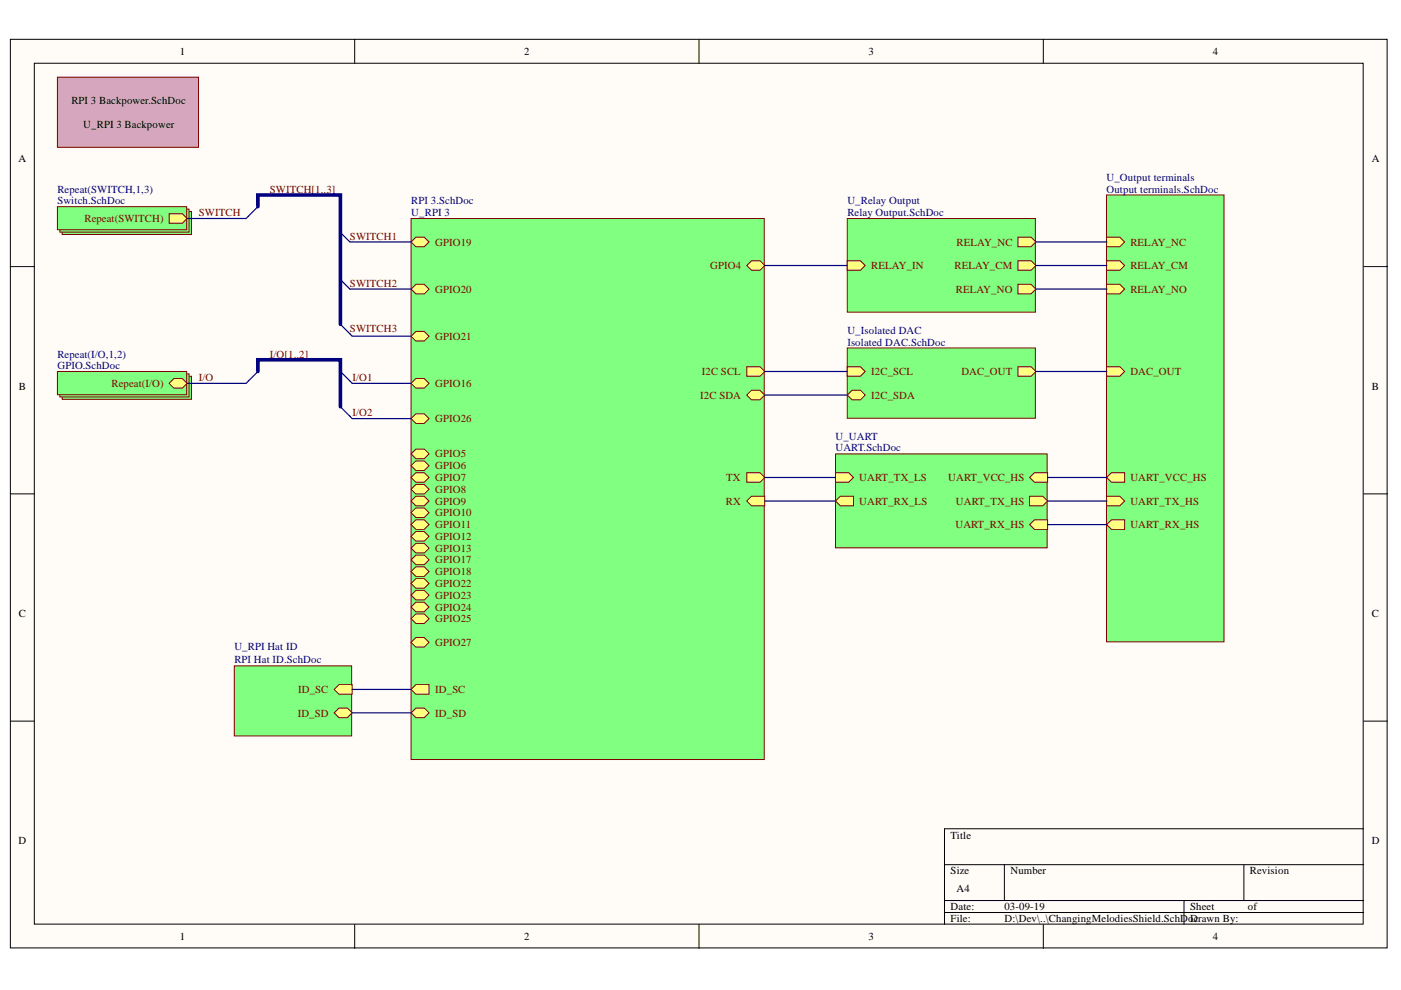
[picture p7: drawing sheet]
<svg xmlns="http://www.w3.org/2000/svg" width="297mm" height="210mm" viewBox="0 0 297 210" stroke-linecap="round" stroke-linejoin="round" font-family="sans-serif">
<defs><g id="words">
<g font-size="2.3">
<text x="38.1" y="11.6">1</text>
<text x="111.1" y="11.6">2</text>
<text x="184.1" y="11.6">3</text>
<text x="257.2" y="11.6">4</text>
<text x="15.1" y="22.1">RPI 3 Backpower.SchDoc</text>
<text x="17.7" y="27.1">U_RPI 3 Backpower</text>
<text x="3.9" y="34.4">A</text>
<text x="290.9" y="34.4">A</text>
<text x="4" y="82.6">B</text>
<text x="290.9" y="82.6">B</text>
<text x="4" y="130.8">C</text>
<text x="290.9" y="130.8">C</text>
<text x="3.9" y="179">D</text>
<text x="201.5" y="177.8">Title</text>
<text x="290.9" y="179">D</text>
<text x="201.5" y="185.4">Size</text>
<text x="214.2" y="185.4">Number</text>
<text x="265" y="185.4">Revision</text>
<text x="202.8" y="189.2">A4</text>
<text x="201.5" y="193">Date:</text>
<text x="201.5" y="195.5">File:</text>
<text x="213" y="193">03-09-19</text>
<text x="213" y="195.5">D:\Dev\..\ChangingMelodiesShield.SchDoDcrawn By:</text>
<text x="252.3" y="193">Sheet</text>
<text x="264.6" y="193">of</text>
<text x="38.1" y="199.3">1</text>
<text x="111.1" y="199.3">2</text>
<text x="184.1" y="199.3">3</text>
<text x="257.2" y="199.3">4</text>
</g>
<g font-size="2.3" fill="#000080">
<text x="12.2" y="40.9">Repeat(SWITCH,1,3)</text>
<text x="234.6" y="38.3">U_Output terminals</text>
<text x="234.6" y="40.9">Output terminals.SchDoc</text>
<text x="12.2" y="43.3">Switch.SchDoc</text>
<text x="87.2" y="45.8">U_RPI 3</text>
<text x="87.2" y="43.3">RPI 3.SchDoc</text>
<text x="179.7" y="43.3">U_Relay Output</text>
<text x="179.7" y="45.8">Relay Output.SchDoc</text>
<text x="179.7" y="70.8">U_Isolated DAC</text>
<text x="12.2" y="75.8">Repeat(I/O,1,2)</text>
<text x="179.7" y="73.3">Isolated DAC.SchDoc</text>
<text x="12.2" y="78.3">GPIO.SchDoc</text>
<text x="177.1" y="93.3">U_UART</text>
<text x="177.1" y="95.7">UART.SchDoc</text>
<text x="49.7" y="137.8">U_RPI Hat ID</text>
<text x="49.7" y="140.6">RPI Hat ID.SchDoc</text>
</g>
<g font-size="2.3" fill="#800000">
<text x="57.2" y="40.9">SWITCH[1..3]</text>
<text x="17.9" y="47.1">Repeat(SWITCH)</text>
<text x="42.2" y="45.8">SWITCH</text>
<text x="74.2" y="50.8">SWITCH1</text>
<text x="92.3" y="52.1">GPIO19</text>
<text x="202.8" y="52.1">RELAY_NC</text>
<text x="239.7" y="52.1">RELAY_NC</text>
<text x="150.6" y="57.1">GPIO4</text>
<text x="184.7" y="57.1">RELAY_IN</text>
<text x="202.4" y="57.1">RELAY_CM</text>
<text x="239.7" y="57.1">RELAY_CM</text>
<text x="74.2" y="60.8">SWITCH2</text>
<text x="92.3" y="62">GPIO20</text>
<text x="202.6" y="62">RELAY_NO</text>
<text x="239.7" y="62">RELAY_NO</text>
<text x="74.2" y="70.3">SWITCH3</text>
<text x="57.2" y="75.8">I/O[1..2]</text>
<text x="92.3" y="72.1">GPIO21</text>
<text x="23.7" y="82.1">Repeat(I/O)</text>
<text x="42.2" y="80.8">I/O</text>
<text x="74.7" y="80.8">I/O1</text>
<text x="92.3" y="82.1">GPIO16</text>
<text x="148.8" y="79.5">I2C SCL</text>
<text x="184.7" y="79.5">I2C_SCL</text>
<text x="203.8" y="79.5">DAC_OUT</text>
<text x="239.7" y="79.5">DAC_OUT</text>
<text x="74.7" y="88.3">I/O2</text>
<text x="92.3" y="89.6">GPIO26</text>
<text x="148.5" y="84.5">I2C SDA</text>
<text x="184.7" y="84.5">I2C_SDA</text>
<text x="92.3" y="99.5">GPIO6</text>
<text x="92.3" y="97">GPIO5</text>
<text x="92.3" y="102">GPIO7</text>
<text x="154" y="102">TX</text>
<text x="182.2" y="102">UART_TX_LS</text>
<text x="201" y="102">UART_VCC_HS</text>
<text x="239.7" y="102">UART_VCC_HS</text>
<text x="92.3" y="104.5">GPIO8</text>
<text x="92.3" y="107">GPIO9</text>
<text x="153.9" y="107">RX</text>
<text x="182.2" y="107">UART_RX_LS</text>
<text x="202.6" y="107">UART_TX_HS</text>
<text x="239.7" y="107">UART_TX_HS</text>
<text x="92.3" y="112">GPIO11</text>
<text x="92.3" y="109.5">GPIO10</text>
<text x="202.6" y="112">UART_RX_HS</text>
<text x="239.7" y="112">UART_RX_HS</text>
<text x="92.3" y="119.5">GPIO17</text>
<text x="92.3" y="114.5">GPIO12</text>
<text x="92.3" y="117">GPIO13</text>
<text x="92.3" y="124.5">GPIO22</text>
<text x="92.3" y="122">GPIO18</text>
<text x="92.3" y="129.5">GPIO24</text>
<text x="92.3" y="131.9">GPIO25</text>
<text x="92.3" y="127">GPIO23</text>
<text x="92.3" y="136.9">GPIO27</text>
<text x="63.2" y="147">ID_SC</text>
<text x="92.3" y="147">ID_SC</text>
<text x="63.1" y="152">ID_SD</text>
<text x="92.3" y="152">ID_SD</text>
</g>
</g></defs>
<g fill="#fffcf8" stroke="#000" stroke-width=".21">
<path d="M2.2 8.3h291.9v192.7h-291.9z"/>
<path d="M7.3 13.4h281.7v182.5h-281.7z"/>
</g>
<g fill="none" stroke="#000" stroke-width=".21">
<path d="M75.2 8.3v5.1M148.2 8.3v5.1M221.2 8.3v5.1M2.2 56.5h5.1M289.1 56.5h5.1M2.2 104.7h5.1M289.1 104.7h5.1M2.2 152.9h5.1M289.1 152.9h5.1M289.1 175.7h-88.8v20.3M75.2 196v5.1M148.2 196v5.1"/>
<path d="M200.3 183.3h88.8M200.3 190.9h88.8M200.3 193.5h88.8M212.9 183.3v7.6M221.2 196v5.1M251 190.9v5.1M263.7 183.3v7.6"/>
</g>
<path d="M87.2 46.3h74.8v114.7h-74.8z" fill="#80ff80" stroke="#800000" stroke-width=".21"/>
<path d="M158.3 83.8l1-1.1h1.8l1 1.1-1 1h-1.8z" fill-rule="evenodd" fill="#ffff80"/>
<path d="M158.3 83.8l1-1.1h1.8l1 1.1-1 1h-1.8z" fill="none" stroke="#800000" stroke-width=".21"/>
<path d="M158.3 77.8h2.8l1 1-1 1h-2.8z" fill-rule="evenodd" fill="#ffff80"/>
<path d="M158.3 77.8h2.8l1 1-1 1h-2.8z" fill="none" stroke="#800000" stroke-width=".21"/>
<path d="M158.3 56.3l1-1h1.8l1 1-1 1h-1.8z" fill-rule="evenodd" fill="#ffff80"/>
<path d="M158.3 56.3l1-1h1.8l1 1-1 1h-1.8z" fill="none" stroke="#800000" stroke-width=".21"/>
<path d="M87.2 118.7l1-1h1.8l1 1-1 1h-1.8z" fill-rule="evenodd" fill="#ffff80"/>
<path d="M87.2 118.7l1-1h1.8l1 1-1 1h-1.8z" fill="none" stroke="#800000" stroke-width=".21"/>
<path d="M87.2 136.2l1-1h1.8l1 1-1 1h-1.8z" fill-rule="evenodd" fill="#ffff80"/>
<path d="M87.2 136.2l1-1h1.8l1 1-1 1h-1.8z" fill="none" stroke="#800000" stroke-width=".21"/>
<path d="M87.2 123.7l1-1h1.8l1 1-1 1h-1.8z" fill-rule="evenodd" fill="#ffff80"/>
<path d="M87.2 123.7l1-1h1.8l1 1-1 1h-1.8z" fill="none" stroke="#800000" stroke-width=".21"/>
<path d="M87.2 88.8l1-1.1h1.8l1 1.1-1 1h-1.8z" fill-rule="evenodd" fill="#ffff80"/>
<path d="M87.2 88.8l1-1.1h1.8l1 1.1-1 1h-1.8z" fill="none" stroke="#800000" stroke-width=".21"/>
<path d="M87.2 51.3l1-1h1.8l1 1-1 1h-1.8z" fill-rule="evenodd" fill="#ffff80"/>
<path d="M87.2 51.3l1-1h1.8l1 1-1 1h-1.8z" fill="none" stroke="#800000" stroke-width=".21"/>
<path d="M87.2 98.7l1-1h1.8l1 1-1 1.1h-1.8z" fill-rule="evenodd" fill="#ffff80"/>
<path d="M87.2 98.7l1-1h1.8l1 1-1 1.1h-1.8z" fill="none" stroke="#800000" stroke-width=".21"/>
<path d="M87.2 96.2l1-1h1.8l1 1-1 1.1h-1.8z" fill-rule="evenodd" fill="#ffff80"/>
<path d="M87.2 96.2l1-1h1.8l1 1-1 1.1h-1.8z" fill="none" stroke="#800000" stroke-width=".21"/>
<path d="M158.3 106.2l1-1h2.8v2h-2.8z" fill-rule="evenodd" fill="#ffff80"/>
<path d="M158.3 106.2l1-1h2.8v2h-2.8z" fill="none" stroke="#800000" stroke-width=".21"/>
<path d="M158.3 100.2h2.8l1 1-1 1h-2.8z" fill-rule="evenodd" fill="#ffff80"/>
<path d="M158.3 100.2h2.8l1 1-1 1h-2.8z" fill="none" stroke="#800000" stroke-width=".21"/>
<path d="M87.2 128.7l1-1h1.8l1 1-1 1h-1.8z" fill-rule="evenodd" fill="#ffff80"/>
<path d="M87.2 128.7l1-1h1.8l1 1-1 1h-1.8z" fill="none" stroke="#800000" stroke-width=".21"/>
<path d="M87.2 131.2l1-1h1.8l1 1-1 1h-1.8z" fill-rule="evenodd" fill="#ffff80"/>
<path d="M87.2 131.2l1-1h1.8l1 1-1 1h-1.8z" fill="none" stroke="#800000" stroke-width=".21"/>
<path d="M87.2 113.7l1-1h1.8l1 1-1 1h-1.8z" fill-rule="evenodd" fill="#ffff80"/>
<path d="M87.2 113.7l1-1h1.8l1 1-1 1h-1.8z" fill="none" stroke="#800000" stroke-width=".21"/>
<path d="M87.2 121.2l1-1h1.8l1 1-1 1h-1.8z" fill-rule="evenodd" fill="#ffff80"/>
<path d="M87.2 121.2l1-1h1.8l1 1-1 1h-1.8z" fill="none" stroke="#800000" stroke-width=".21"/>
<path d="M87.2 126.2l1-1h1.8l1 1-1 1h-1.8z" fill-rule="evenodd" fill="#ffff80"/>
<path d="M87.2 126.2l1-1h1.8l1 1-1 1h-1.8z" fill="none" stroke="#800000" stroke-width=".21"/>
<path d="M87.2 151.1l1-1h1.8l1 1-1 1.1h-1.8z" fill-rule="evenodd" fill="#ffff80"/>
<path d="M87.2 151.1l1-1h1.8l1 1-1 1.1h-1.8z" fill="none" stroke="#800000" stroke-width=".21"/>
<path d="M87.2 116.2l1-1h1.8l1 1-1 1h-1.8z" fill-rule="evenodd" fill="#ffff80"/>
<path d="M87.2 116.2l1-1h1.8l1 1-1 1h-1.8z" fill="none" stroke="#800000" stroke-width=".21"/>
<path d="M87.2 81.3l1-1h1.8l1 1-1 1h-1.8z" fill-rule="evenodd" fill="#ffff80"/>
<path d="M87.2 81.3l1-1h1.8l1 1-1 1h-1.8z" fill="none" stroke="#800000" stroke-width=".21"/>
<path d="M87.2 103.7l1-1h1.8l1 1-1 1h-1.8z" fill-rule="evenodd" fill="#ffff80"/>
<path d="M87.2 103.7l1-1h1.8l1 1-1 1h-1.8z" fill="none" stroke="#800000" stroke-width=".21"/>
<path d="M87.2 146.2l1-1h2.8v2h-2.8z" fill-rule="evenodd" fill="#ffff80"/>
<path d="M87.2 146.2l1-1h2.8v2h-2.8z" fill="none" stroke="#800000" stroke-width=".21"/>
<path d="M87.2 71.3l1-1h1.8l1 1-1 1h-1.8z" fill-rule="evenodd" fill="#ffff80"/>
<path d="M87.2 71.3l1-1h1.8l1 1-1 1h-1.8z" fill="none" stroke="#800000" stroke-width=".21"/>
<path d="M87.2 101.2l1-1h1.8l1 1-1 1h-1.8z" fill-rule="evenodd" fill="#ffff80"/>
<path d="M87.2 101.2l1-1h1.8l1 1-1 1h-1.8z" fill="none" stroke="#800000" stroke-width=".21"/>
<path d="M87.2 61.3l1-1h1.8l1 1-1 1h-1.8z" fill-rule="evenodd" fill="#ffff80"/>
<path d="M87.2 61.3l1-1h1.8l1 1-1 1h-1.8z" fill="none" stroke="#800000" stroke-width=".21"/>
<path d="M87.2 111.2l1-1h1.8l1 1-1 1h-1.8z" fill-rule="evenodd" fill="#ffff80"/>
<path d="M87.2 111.2l1-1h1.8l1 1-1 1h-1.8z" fill="none" stroke="#800000" stroke-width=".21"/>
<path d="M87.2 106.2l1-1h1.8l1 1-1 1h-1.8z" fill-rule="evenodd" fill="#ffff80"/>
<path d="M87.2 106.2l1-1h1.8l1 1-1 1h-1.8z" fill="none" stroke="#800000" stroke-width=".21"/>
<path d="M87.2 108.7l1-1h1.8l1 1-1 1h-1.8z" fill-rule="evenodd" fill="#ffff80"/>
<path d="M87.2 108.7l1-1h1.8l1 1-1 1h-1.8z" fill="none" stroke="#800000" stroke-width=".21"/>
<path d="M12.2 16.4h29.9v14.8h-29.9z" fill="#d5a6bd" stroke="#800000" stroke-width=".21"/>
<path d="M49.7 141.2h24.9v14.8h-24.9z" fill="#80ff80" stroke="#800000" stroke-width=".21"/>
<path d="M70.9 151.1l1-1h1.7l1.1 1-1.1 1.1h-1.7z" fill-rule="evenodd" fill="#ffff80"/>
<path d="M70.9 151.1l1-1h1.7l1.1 1-1.1 1.1h-1.7z" fill="none" stroke="#800000" stroke-width=".21"/>
<path d="M70.9 146.2l1-1h2.8v2h-2.8z" fill-rule="evenodd" fill="#ffff80"/>
<path d="M70.9 146.2l1-1h2.8v2h-2.8z" fill="none" stroke="#800000" stroke-width=".21"/>
<path d="M179.6 73.8h39.9v14.9h-39.9z" fill="#80ff80" stroke="#800000" stroke-width=".21"/>
<path d="M179.6 77.8h2.8l1 1-1 1h-2.8z" fill-rule="evenodd" fill="#ffff80"/>
<path d="M179.6 77.8h2.8l1 1-1 1h-2.8z" fill="none" stroke="#800000" stroke-width=".21"/>
<path d="M179.6 83.8l1-1.1h1.8l1 1.1-1 1h-1.8z" fill-rule="evenodd" fill="#ffff80"/>
<path d="M179.6 83.8l1-1.1h1.8l1 1.1-1 1h-1.8z" fill="none" stroke="#800000" stroke-width=".21"/>
<path d="M215.8 77.8h2.8l1 1-1 1h-2.8z" fill-rule="evenodd" fill="#ffff80"/>
<path d="M215.8 77.8h2.8l1 1-1 1h-2.8z" fill="none" stroke="#800000" stroke-width=".21"/>
<path d="M234.6 41.3h24.9v94.8h-24.9z" fill="#80ff80" stroke="#800000" stroke-width=".21"/>
<path d="M234.6 77.8h2.8l1 1-1 1h-2.8z" fill-rule="evenodd" fill="#ffff80"/>
<path d="M234.6 77.8h2.8l1 1-1 1h-2.8z" fill="none" stroke="#800000" stroke-width=".21"/>
<path d="M234.6 60.3h2.8l1 1-1 1h-2.8z" fill-rule="evenodd" fill="#ffff80"/>
<path d="M234.6 60.3h2.8l1 1-1 1h-2.8z" fill="none" stroke="#800000" stroke-width=".21"/>
<path d="M234.6 50.3h2.8l1 1-1 1h-2.8z" fill-rule="evenodd" fill="#ffff80"/>
<path d="M234.6 50.3h2.8l1 1-1 1h-2.8z" fill="none" stroke="#800000" stroke-width=".21"/>
<path d="M234.6 55.3h2.8l1 1-1 1h-2.8z" fill-rule="evenodd" fill="#ffff80"/>
<path d="M234.6 55.3h2.8l1 1-1 1h-2.8z" fill="none" stroke="#800000" stroke-width=".21"/>
<path d="M234.6 111.2l1-1h2.8v2h-2.8z" fill-rule="evenodd" fill="#ffff80"/>
<path d="M234.6 111.2l1-1h2.8v2h-2.8z" fill="none" stroke="#800000" stroke-width=".21"/>
<path d="M234.6 101.2l1-1h2.8v2h-2.8z" fill-rule="evenodd" fill="#ffff80"/>
<path d="M234.6 101.2l1-1h2.8v2h-2.8z" fill="none" stroke="#800000" stroke-width=".21"/>
<path d="M234.6 105.2h2.8l1 1-1 1h-2.8z" fill-rule="evenodd" fill="#ffff80"/>
<path d="M234.6 105.2h2.8l1 1-1 1h-2.8z" fill="none" stroke="#800000" stroke-width=".21"/>
<path d="M179.6 46.3h39.9v19.9h-39.9z" fill="#80ff80" stroke="#800000" stroke-width=".21"/>
<path d="M179.6 55.3h2.8l1 1-1 1h-2.8z" fill-rule="evenodd" fill="#ffff80"/>
<path d="M179.6 55.3h2.8l1 1-1 1h-2.8z" fill="none" stroke="#800000" stroke-width=".21"/>
<path d="M215.8 50.3h2.8l1 1-1 1h-2.8z" fill-rule="evenodd" fill="#ffff80"/>
<path d="M215.8 50.3h2.8l1 1-1 1h-2.8z" fill="none" stroke="#800000" stroke-width=".21"/>
<path d="M215.8 60.3h2.8l1 1-1 1h-2.8z" fill-rule="evenodd" fill="#ffff80"/>
<path d="M215.8 60.3h2.8l1 1-1 1h-2.8z" fill="none" stroke="#800000" stroke-width=".21"/>
<path d="M215.8 55.3h2.8l1 1-1 1h-2.8z" fill-rule="evenodd" fill="#ffff80"/>
<path d="M215.8 55.3h2.8l1 1-1 1h-2.8z" fill="none" stroke="#800000" stroke-width=".21"/>
<path d="M177.1 96.2h44.9v19.9h-44.9z" fill="#80ff80" stroke="#800000" stroke-width=".21"/>
<path d="M177.1 106.2l1.1-1h2.8v2h-2.8z" fill-rule="evenodd" fill="#ffff80"/>
<path d="M177.1 106.2l1.1-1h2.8v2h-2.8z" fill="none" stroke="#800000" stroke-width=".21"/>
<path d="M177.1 100.2h2.8l1.1 1-1.1 1h-2.8z" fill-rule="evenodd" fill="#ffff80"/>
<path d="M177.1 100.2h2.8l1.1 1-1.1 1h-2.8z" fill="none" stroke="#800000" stroke-width=".21"/>
<path d="M218.3 111.2l1-1h2.8v2h-2.8z" fill-rule="evenodd" fill="#ffff80"/>
<path d="M218.3 111.2l1-1h2.8v2h-2.8z" fill="none" stroke="#800000" stroke-width=".21"/>
<path d="M218.3 105.2h2.8l1 1-1 1h-2.8z" fill-rule="evenodd" fill="#ffff80"/>
<path d="M218.3 105.2h2.8l1 1-1 1h-2.8z" fill="none" stroke="#800000" stroke-width=".21"/>
<path d="M218.3 101.2l1-1h2.8v2h-2.8z" fill-rule="evenodd" fill="#ffff80"/>
<path d="M218.3 101.2l1-1h2.8v2h-2.8z" fill="none" stroke="#800000" stroke-width=".21"/>
<g fill="#80ff80" stroke="#800000" stroke-width=".21">
<path d="M13.2 44.8h27.4v4.9h-27.4z"/>
<path d="M12.7 44.3h27.4v4.9h-27.4z"/>
<path d="M12.2 43.8h27.4v4.9h-27.4z"/>
</g>
<path d="M35.9 45.3h2.8l1 1-1 1h-2.8z" fill-rule="evenodd" fill="#ffff80"/>
<path d="M35.9 45.3h2.8l1 1-1 1h-2.8z" fill="none" stroke="#800000" stroke-width=".21"/>
<path d="M54.7 43.8l-2 2M72.2 49.3l2 2M72.2 59.3l2 2M72.2 68.8l2 2" fill="none" stroke="#000080" stroke-width=".25"/>
<g fill="#80ff80" stroke="#800000" stroke-width=".21">
<path d="M13.2 79.8h27.4v4.9h-27.4z"/>
<path d="M12.7 79.3h27.4v4.9h-27.4z"/>
<path d="M12.2 78.8h27.4v4.9h-27.4z"/>
</g>
<path d="M35.9 81.3l1-1h1.8l1 1-1 1h-1.8z" fill-rule="evenodd" fill="#ffff80"/>
<path d="M35.9 81.3l1-1h1.8l1 1-1 1h-1.8z" fill="none" stroke="#800000" stroke-width=".21"/>
<g fill="none" stroke="#000080" stroke-width=".25">
<path d="M52.7 45.8l-.5 .5h-12.5M74.2 51.3h13M162.1 56.3h17.5M219.6 51.3h15M219.6 56.3h15M54.7 78.8l-2.5 2.5h-12.5M72.2 78.8l2.5 2.5h12.5M74.2 70.8l.5 .5h12.5M74.2 61.3h13M162.1 78.8h17.5M219.6 78.8h15M219.6 61.3h15"/>
<path d="M72.2 86.2l2.5 2.6h12.5M162.1 83.8h17.5M162.1 101.2h15M162.1 106.2h15M222.1 101.2h12.5M222.1 106.2h12.5M222.1 111.2h12.5M74.7 146.2h12.5M74.7 151.1h12.5"/>
</g>
<path d="M54.7 43.8v-2.5h17.5v27.5M54.7 78.8v-2.5h17.5v9.9" fill="none" stroke="#000080" stroke-width=".76"/>
<use href="#words"/>
</svg>
